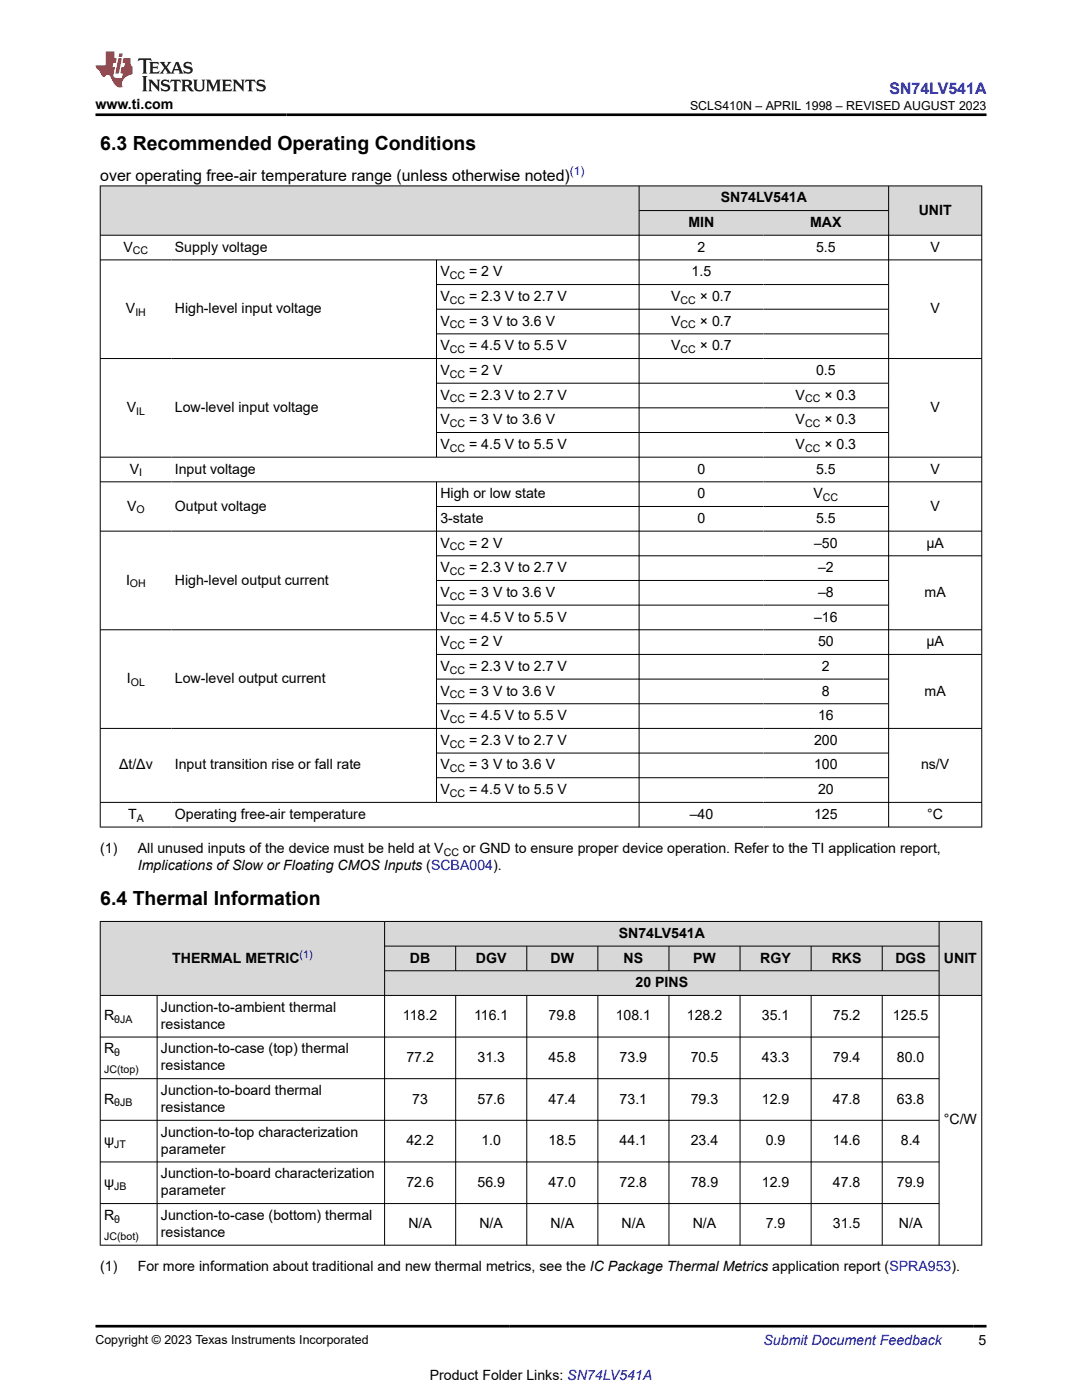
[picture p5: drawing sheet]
<svg xmlns="http://www.w3.org/2000/svg" width="216mm" height="279mm" viewBox="0 0 216 279" stroke-linecap="round" stroke-linejoin="round" font-family="sans-serif">
<defs><g id="words">
<g font-size="3.9">
<text x="20" y="29.9">6.3 Recommended Operating Conditions</text>
<text x="20" y="180.6">6.4 Thermal Information</text>
</g>
<text font-size="3.2" fill="#00f" x="177.5" y="18.7">SN74LV541A</text>
<text font-size="3.2" x="20" y="36.1">over operating free-air temperature range (unless otherwise noted)</text>
<g font-size="2.8">
<text x="19" y="21.8">www.ti.com</text>
<text x="143.8" y="40.4">SN74LV541A</text>
<text x="137.4" y="45.3">MIN</text>
<text x="161.7" y="45.3">MAX</text>
<text x="183.3" y="42.8">UNIT</text>
<text x="24.7" y="50.2">V</text>
<text x="34.9" y="50.2">Supply voltage</text>
<text x="139.2" y="50.2">2</text>
<text x="162.8" y="50.2">5.5</text>
<text x="185.7" y="50.2">V</text>
<text x="87.9" y="55.1">V</text>
<text x="93.6" y="55.1">= 2 V</text>
<text x="138" y="55.1">1.5</text>
<text x="25.1" y="62.5">V</text>
<text x="34.9" y="62.5">High-level input voltage</text>
<text x="87.9" y="60.1">V</text>
<text x="87.9" y="65">V</text>
<text x="93.6" y="60.1">= 2.3 V to 2.7 V</text>
<text x="93.6" y="65">= 3 V to 3.6 V</text>
<text x="133.9" y="60.1">V</text>
<text x="133.9" y="65">V</text>
<text x="139.7" y="60.1">× 0.7</text>
<text x="139.7" y="65">× 0.7</text>
<text x="185.7" y="62.5">V</text>
<text x="87.9" y="69.9">V</text>
<text x="93.6" y="69.9">= 4.5 V to 5.5 V</text>
<text x="133.9" y="69.9">V</text>
<text x="139.7" y="69.9">× 0.7</text>
<text x="87.9" y="74.8">V</text>
<text x="93.6" y="74.8">= 2 V</text>
<text x="162.8" y="74.8">0.5</text>
<text x="25.3" y="82.2">V</text>
<text x="34.9" y="82.2">Low-level input voltage</text>
<text x="87.9" y="79.7">V</text>
<text x="93.6" y="79.7">= 2.3 V to 2.7 V</text>
<text x="158.8" y="79.7">V</text>
<text x="164.5" y="79.7">× 0.3</text>
<text x="185.7" y="82.2">V</text>
<text x="87.9" y="84.7">V</text>
<text x="87.9" y="89.6">V</text>
<text x="93.6" y="84.7">= 3 V to 3.6 V</text>
<text x="93.6" y="89.6">= 4.5 V to 5.5 V</text>
<text x="158.8" y="84.7">V</text>
<text x="158.8" y="89.6">V</text>
<text x="164.5" y="84.7">× 0.3</text>
<text x="164.5" y="89.6">× 0.3</text>
<text x="25.9" y="94.5">V</text>
<text x="34.9" y="94.5">Input voltage</text>
<text x="139.2" y="94.5">0</text>
<text x="162.8" y="94.5">5.5</text>
<text x="185.7" y="94.5">V</text>
<text x="25.4" y="101.9">V</text>
<text x="34.9" y="101.9">Output voltage</text>
<text x="87.9" y="99.4">High or low state</text>
<text x="139.2" y="99.4">0</text>
<text x="162.3" y="99.4">V</text>
<text x="185.7" y="101.9">V</text>
<text x="87.9" y="104.4">3-state</text>
<text x="139.2" y="104.4">0</text>
<text x="162.8" y="104.4">5.5</text>
<text x="87.9" y="109.3">V</text>
<text x="93.6" y="109.3">= 2 V</text>
<text x="162.4" y="109.3">–50</text>
<text x="184.9" y="109.3">µA</text>
<text x="25.1" y="116.7">I</text>
<text x="34.9" y="116.7">High-level output current</text>
<text x="87.9" y="114.2">V</text>
<text x="87.9" y="119.1">V</text>
<text x="93.6" y="114.2">= 2.3 V to 2.7 V</text>
<text x="93.6" y="119.1">= 3 V to 3.6 V</text>
<text x="163.2" y="114.2">–2</text>
<text x="163.2" y="119.1">–8</text>
<text x="184.5" y="119.1">mA</text>
<text x="87.9" y="124">V</text>
<text x="93.6" y="124">= 4.5 V to 5.5 V</text>
<text x="162.4" y="124">–16</text>
<text x="87.9" y="129">V</text>
<text x="93.6" y="129">= 2 V</text>
<text x="163.2" y="129">50</text>
<text x="184.9" y="129">µA</text>
<text x="25.3" y="136.3">I</text>
<text x="34.9" y="136.3">Low-level output current</text>
<text x="87.9" y="133.9">V</text>
<text x="93.6" y="133.9">= 2.3 V to 2.7 V</text>
<text x="164" y="133.9">2</text>
<text x="87.9" y="138.8">V</text>
<text x="87.9" y="143.7">V</text>
<text x="93.6" y="138.8">= 3 V to 3.6 V</text>
<text x="93.6" y="143.7">= 4.5 V to 5.5 V</text>
<text x="163.2" y="143.7">16</text>
<text x="164" y="138.8">8</text>
<text x="184.5" y="138.8">mA</text>
<text x="87.9" y="148.6">V</text>
<text x="93.6" y="148.6">= 2.3 V to 2.7 V</text>
<text x="162.4" y="148.6">200</text>
<text x="23.7" y="153.6">Δt/Δv</text>
<text x="34.9" y="153.6">Input transition rise or fall rate</text>
<text x="87.9" y="153.6">V</text>
<text x="93.6" y="153.6">= 3 V to 3.6 V</text>
<text x="162.4" y="153.6">100</text>
<text x="183.8" y="153.6">ns/V</text>
<text x="87.9" y="158.5">V</text>
<text x="93.6" y="158.5">= 4.5 V to 5.5 V</text>
<text x="163.2" y="158.5">20</text>
<text x="25.6" y="163.4">T</text>
<text x="34.9" y="163.4">Operating free-air temperature</text>
<text x="137.6" y="163.4">–40</text>
<text x="162.4" y="163.4">125</text>
<text x="185" y="163.4">°C</text>
<text x="20" y="170.2">(1)</text>
<text x="27.5" y="170.2">All unused inputs of the device must be held at V</text>
<text x="27.5" y="173.6">Implications of Slow or Floating CMOS Inputs (SCBA004).</text>
<text x="92.4" y="170.2">or GND to ensure proper device operation. Refer to the TI application report,</text>
<text x="123.5" y="187.2">SN74LV541A</text>
<text x="34.4" y="192.1">THERMAL METRIC</text>
<text x="81.8" y="192.1">DB</text>
<text x="95" y="192.1">DGV</text>
<text x="109.9" y="192.1">DW</text>
<text x="124.4" y="192.1">NS</text>
<text x="126.8" y="197">20 PINS</text>
<text x="138.3" y="192.1">PW</text>
<text x="151.7" y="192.1">RGY</text>
<text x="166" y="192.1">RKS</text>
<text x="178.7" y="192.1">DGS</text>
<text x="188.4" y="192.1">UNIT</text>
<text x="20.8" y="203.6">R</text>
<text x="32.1" y="201.9">Junction-to-ambient thermal</text>
<text x="80.4" y="203.6">118.2</text>
<text x="94.6" y="203.6">116.1</text>
<text x="109.5" y="203.6">79.8</text>
<text x="122.9" y="203.6">108.1</text>
<text x="137" y="203.6">128.2</text>
<text x="152" y="203.6">35.1</text>
<text x="166.2" y="203.6">75.2</text>
<text x="178.2" y="203.6">125.5</text>
<text x="32.1" y="205.3">resistance</text>
<text x="20.8" y="210.2">R</text>
<text x="32.1" y="210.2">Junction-to-case (top) thermal</text>
<text x="32.1" y="213.6">resistance</text>
<text x="81.1" y="211.9">77.2</text>
<text x="95.3" y="211.9">31.3</text>
<text x="109.5" y="211.9">45.8</text>
<text x="123.6" y="211.9">73.9</text>
<text x="137.8" y="211.9">70.5</text>
<text x="152" y="211.9">43.3</text>
<text x="166.2" y="211.9">79.4</text>
<text x="179" y="211.9">80.0</text>
<text x="20.8" y="220.2">R</text>
<text x="32.1" y="218.5">Junction-to-board thermal</text>
<text x="32.1" y="221.9">resistance</text>
<text x="82.3" y="220.2">73</text>
<text x="95.3" y="220.2">57.6</text>
<text x="109.5" y="220.2">47.4</text>
<text x="123.6" y="220.2">73.1</text>
<text x="137.8" y="220.2">79.3</text>
<text x="152" y="220.2">12.9</text>
<text x="166.2" y="220.2">47.8</text>
<text x="179" y="220.2">63.8</text>
<text x="32.1" y="226.9">Junction-to-top characterization</text>
<text x="188.3" y="224.4">°C/W</text>
<text x="20.8" y="228.5">ψ</text>
<text x="32.1" y="230.2">parameter</text>
<text x="81.1" y="228.5">42.2</text>
<text x="96.1" y="228.5">1.0</text>
<text x="109.5" y="228.5">18.5</text>
<text x="123.6" y="228.5">44.1</text>
<text x="137.8" y="228.5">23.4</text>
<text x="152.8" y="228.5">0.9</text>
<text x="166.2" y="228.5">14.6</text>
<text x="179.8" y="228.5">8.4</text>
<text x="20.8" y="236.9">ψ</text>
<text x="32.1" y="235.2">Junction-to-board characterization</text>
<text x="32.1" y="238.6">parameter</text>
<text x="81.1" y="236.9">72.6</text>
<text x="95.3" y="236.9">56.9</text>
<text x="109.5" y="236.9">47.0</text>
<text x="123.6" y="236.9">72.8</text>
<text x="137.8" y="236.9">78.9</text>
<text x="152" y="236.9">12.9</text>
<text x="166.2" y="236.9">47.8</text>
<text x="179" y="236.9">79.9</text>
<text x="20.8" y="243.5">R</text>
<text x="32.1" y="243.5">Junction-to-case (bottom) thermal</text>
<text x="81.5" y="245.2">N/A</text>
<text x="95.7" y="245.2">N/A</text>
<text x="109.9" y="245.2">N/A</text>
<text x="124" y="245.2">N/A</text>
<text x="138.2" y="245.2">N/A</text>
<text x="152.8" y="245.2">7.9</text>
<text x="166.2" y="245.2">31.5</text>
<text x="179.4" y="245.2">N/A</text>
<text x="32.1" y="246.9">resistance</text>
<text x="20" y="253.7">(1)</text>
<text x="27.5" y="253.7">For more information about traditional and new thermal metrics, see the IC Package Thermal Metrics application report (SPRA953).</text>
<text x="195.3" y="268.5">5</text>
<text x="85.8" y="275.3">Product Folder Links: SN74LV541A</text>
</g>
<text font-size="2.8" fill="#00f" x="152.4" y="268.5">Submit Document Feedback</text>
<g font-size="2.5">
<text x="137.7" y="21.9">SCLS410N – APRIL 1998 – REVISED AUGUST 2023</text>
<text x="19" y="268.2">Copyright © 2023 Texas Instruments Incorporated</text>
</g>
<text font-size="2.4" fill="#00f" x="113.7" y="35">(1)</text>
<g font-size="2.1">
<text x="26.5" y="50.8">CC</text>
<text x="89.7" y="55.7">CC</text>
<text x="27" y="63.1">IH</text>
<text x="89.7" y="60.6">CC</text>
<text x="89.7" y="65.5">CC</text>
<text x="135.8" y="60.6">CC</text>
<text x="135.8" y="65.5">CC</text>
<text x="89.7" y="70.5">CC</text>
<text x="135.8" y="70.5">CC</text>
<text x="89.7" y="75.4">CC</text>
<text x="27.2" y="82.8">IL</text>
<text x="89.7" y="80.3">CC</text>
<text x="160.6" y="80.3">CC</text>
<text x="89.7" y="85.2">CC</text>
<text x="160.6" y="85.2">CC</text>
<text x="27.8" y="95.1">I</text>
<text x="89.7" y="90.2">CC</text>
<text x="160.6" y="90.2">CC</text>
<text x="164.2" y="100">CC</text>
<text x="27.2" y="102.5">O</text>
<text x="89.7" y="109.8">CC</text>
<text x="25.9" y="117.2">OH</text>
<text x="89.7" y="114.8">CC</text>
<text x="89.7" y="119.7">CC</text>
<text x="89.7" y="124.6">CC</text>
<text x="89.7" y="129.5">CC</text>
<text x="26.1" y="136.9">OL</text>
<text x="89.7" y="134.4">CC</text>
<text x="89.7" y="139.4">CC</text>
<text x="89.7" y="144.3">CC</text>
<text x="89.7" y="149.2">CC</text>
<text x="89.7" y="154.1">CC</text>
<text x="89.7" y="159.1">CC</text>
<text x="27.3" y="164">A</text>
<text x="88.5" y="170.8">CC</text>
<text x="22.8" y="204.2">θJA</text>
<text x="20.8" y="214.2">JC(top)</text>
<text x="22.8" y="210.8">θ</text>
<text x="22.8" y="220.8">θJB</text>
<text x="22.8" y="229.1">JT</text>
<text x="22.8" y="237.4">JB</text>
<text x="22.8" y="244">θ</text>
<text x="20.8" y="247.4">JC(bot)</text>
</g>
<text font-size="2.1" fill="#00f" x="59.8" y="191.1">(1)</text>
</g></defs>
<g fill="#d8d8d8">
<path d="M20 37.1h175.9v4.9h-175.9z" fill-rule="evenodd"/>
<path d="M20.1 37.2h107.4v9.7h-107.4z" fill-rule="evenodd"/>
<path d="M127.6 37.2h49.7v4.8h-49.7z" fill-rule="evenodd"/>
<path d="M177.4 37.2h18.4v9.7h-18.4z" fill-rule="evenodd"/>
<path d="M127.6 42.1h24.8v4.8h-24.8z" fill-rule="evenodd"/>
<path d="M152.4 42.1h24.9v4.8h-24.9z" fill-rule="evenodd"/>
</g>
<g fill="none" stroke="#000" stroke-width=".2">
<path d="M19.9 37.1h176.1M20 37v128.1M127.5 37v128.1M177.3 37v128.1M195.9 37v128.1M19.9 46.9h176.1M19.9 51.9h176.1M87.1 51.9v39.4M87.1 56.8h90.3M127.5 42h49.9M19.9 71.6h176.1M87.1 61.7h90.3"/>
<path d="M87.1 66.6h90.3M87.1 76.5h90.3M19.9 91.2h176.1M19.9 96.2h176.1M87.1 96.2v64M87.1 81.4h90.3M87.1 86.3h90.3M19.9 106h176.1M87.1 101.1h90.3M87.1 110.9h108.9M87.1 115.8h90.3M19.9 125.7h176.1"/>
<path d="M87.1 120.8h90.3M87.1 130.6h108.9M87.1 135.5h90.3M87.1 140.4h90.3M87.1 150.3h90.3M87.1 155.2h90.3M196 145.4h-176.1M19.9 160.1h176.1M19.9 165.1h176.1"/>
</g>
<g fill="#d8d8d8">
<path d="M20 183.9h175.9v4.9h-175.9z" fill-rule="evenodd"/>
<path d="M20.1 184h56.6v14.6h-56.6z" fill-rule="evenodd"/>
<path d="M76.8 184h110.5v4.8h-110.5z" fill-rule="evenodd"/>
<path d="M187.5 184h8.3v14.6h-8.3z" fill-rule="evenodd"/>
<path d="M76.8 188.9h14.1v4.8h-14.1z" fill-rule="evenodd"/>
<path d="M91 188.9h14.1v4.8h-14.1z" fill-rule="evenodd"/>
<path d="M105.2 188.9h14v4.8h-14z" fill-rule="evenodd"/>
<path d="M119.4 188.9h14v4.8h-14z" fill-rule="evenodd"/>
<path d="M133.5 188.9h14.1v4.8h-14.1z" fill-rule="evenodd"/>
<path d="M147.7 188.9h14.1v4.8h-14.1z" fill-rule="evenodd"/>
<path d="M161.9 188.9h14.1v4.8h-14.1z" fill-rule="evenodd"/>
<path d="M176.1 188.9h11.2v4.8h-11.2z" fill-rule="evenodd"/>
<path d="M76.8 193.8h110.5v4.8h-110.5z" fill-rule="evenodd"/>
</g>
<g fill="none" stroke="#000" stroke-width=".2">
<path d="M19.9 183.9h176.1M19.9 198.7h176.1M20 183.8v64.8M31.3 198.7v49.9M76.7 183.8v64.8M76.7 188.8h110.8M76.7 193.7h110.8M90.9 188.8v5M90.9 198.7v49.9M105.1 188.8v5M105.1 198.7v49.9M119.3 188.8v5"/>
<path d="M119.3 198.7v49.9M133.5 188.8v5M133.5 198.7v49.9M147.7 188.8v5M147.7 198.7v49.9M161.9 188.8v5M161.9 198.7v49.9M176 188.8v5M176 198.7v49.9M187.4 183.8v64.8M195.9 183.8v64.8M19.9 207h167.6"/>
<path d="M19.9 215.3h167.6M19.9 223.6h167.6M19.9 231.9h167.6M19.9 248.5h176.1M19.9 240.2h167.6"/>
</g>
<path d="M27.7 11.6l-.2 .6 .5-.2h.6v.1v2.2l-.2 .4h1l-.2-.4v-2.2v-.1h.5l.5 .2-.1-.6zM29.8 12.4l.2 .3v1.6l-.2 .4h1.9l.1-.6a1.08 1.08 0 0 1-1.3 .2v-.7h.6l.4 .2v-.7l-.4 .2h-.6v-.5l.2-.2a1 1 0 0 1 1 .3l-.1-.5zM31.8 12.4l1 1.1-1 1.2h.9l-.2-.2 .4-.8 .5 .8-.2 .2h1.6l-.2-.2 .1-.5h1l.1 .5-.1 .2h.9l-.2-.4-.8-1.9h-.5l-1 2.1-.8-1.1 .9-1h-.8l.2 .2-.5 .6-.3-.6 .1-.2zM35.2 12.8l.4 1h-.8zM36.8 12.5a.65 .65 0 0 0-.2 .7 .65 .65 0 0 0 .6 .5l.7 .1 .1 .3a.79 .79 0 0 1-.7 .4 .79 .79 0 0 1-.7-.5l.1 .7 .2-.1a.93 .93 0 0 0 1.1 0 .93 .93 0 0 0 .4-.9 1.46 1.46 0 0 0-1.2-.6l-.1-.3a1.09 1.09 0 0 1 1.2 .2l-.2-.6-.1 .1-.6-.2zM28.4 15.2l.2 .4v2.2l-.2 .4h1l-.2-.4v-2.2l.2-.4zM29.6 15.9l.2 .4v1.5l-.2 .4h.8l-.3-.4v-1.3l1.7 1.8v-2l.2-.4h-.8l.2 .2 .1 1.1-1.2-1.3zM32.3 16a.65 .65 0 0 0-.2 .8 .65 .65 0 0 0 .7 .4l.6 .2 .1 .2a.79 .79 0 0 1-.7 .4 .79 .79 0 0 1-.7-.5l.1 .7 .2-.1a.93 .93 0 0 0 1.1 .1 .93 .93 0 0 0 .4-1 1.46 1.46 0 0 0-1.2-.5l-.1-.4a1.09 1.09 0 0 1 1.2 .2l-.2-.6-.1 .1-.6-.1zM34.1 15.9l-.1 .6a.63 .63 0 0 1 .7-.3l.1 1.6-.3 .4h1l-.2-.4v-1.6a.66 .66 0 0 1 .8 .3l-.1-.6zM36.2 15.9l.2 .4v1.5l-.2 .4h.9l-.2-.2v-.7h.5l.1 .2a.79 .79 0 0 0 1.2 .6l-1-.9a.61 .61 0 0 0 .6-.6 .61 .61 0 0 0-.5-.7zM36.9 16.2h.2a.47 .47 0 0 1 .5 .1 .47 .47 0 0 1 .1 .5l-.2 .1-.6 .1zM38.5 15.9l.2 .2a2.27 2.27 0 0 0 .4 2 1.04 1.04 0 0 0 1.7-.7v-1.3l.2-.2h-.8l.2 .4v1.1a.6 .6 0 0 1-.6 .6 .6 .6 0 0 1-.6-.6v-1.1l.3-.4zM41.1 15.9l.2 .4v1.5l-.2 .4h.7l-.2-.4v-1.4l.9 1.9 .8-1.9v1.4l-.2 .4h1l-.3-.4v-1.5l.3-.4h-.8l-.7 1.5-.7-1.5zM44.3 15.9l.2 .4v1.5l-.2 .4h1.9l.1-.6a1.09 1.09 0 0 1-1.3 .2v-.7h.6l.4 .2v-.6l-.4 .2h-.6v-.6l.2-.1a1.01 1.01 0 0 1 1 .3l-.1-.6zM46.4 15.9l.3 .4v1.5l-.3 .4h.8l-.2-.4v-1.3l1.6 1.8v-2l.2-.4h-.7l.2 .2v1.1l-1.2-1.3zM49 15.9l-.1 .6a.63 .63 0 0 1 .8-.3v1.6l-.3 .4h1l-.2-.4v-1.6a.66 .66 0 0 1 .8 .3l-.1-.6zM51.4 16a.65 .65 0 0 0-.2 .8 .65 .65 0 0 0 .6 .4l.6 .2 .2 .2a.79 .79 0 0 1-.8 .4 .79 .79 0 0 1-.6-.5l.1 .7 .2-.1a.93 .93 0 0 0 1 .1 .93 .93 0 0 0 .5-1 1.46 1.46 0 0 0-1.3-.5l-.1-.4a1.09 1.09 0 0 1 1.3 .2l-.2-.6-.2 .1-.5-.1z" fill="#231f20"/>
<path d="M21.1 10.3v2.7h-2.1l.1 .4 .9 1a.95 .95 0 0 0 .9 .9 .59 .59 0 0 1 .6-.4 .59 .59 0 0 1 .5 .3l.4 .8a1.59 1.59 0 0 0 2.1 1.4 1.61 1.61 0 0 1 1-2.3l1-.3-.1-1.5a1.59 1.59 0 0 1-.4-1.7h-1.4l-.2 .9h.5l-.1 .9h-.5l-.2 .9v.3l.4 .1-.2 .9h-.6a.73 .73 0 0 1-1.1-.7l.3-1.5h-.5l.2-.9h.5l.2-.9h-.5v-1.3zM23.6 11.6l-.6 3.1h.7l.6-3.1zM23.8 10.7l-.1 .6h.7l.1-.6z" fill="#ed1c24"/>
<path d="M19 22.9h177.8M19 264.7h177.8" fill="none" stroke="#000" stroke-width=".53"/>
<use href="#words"/>
</svg>
